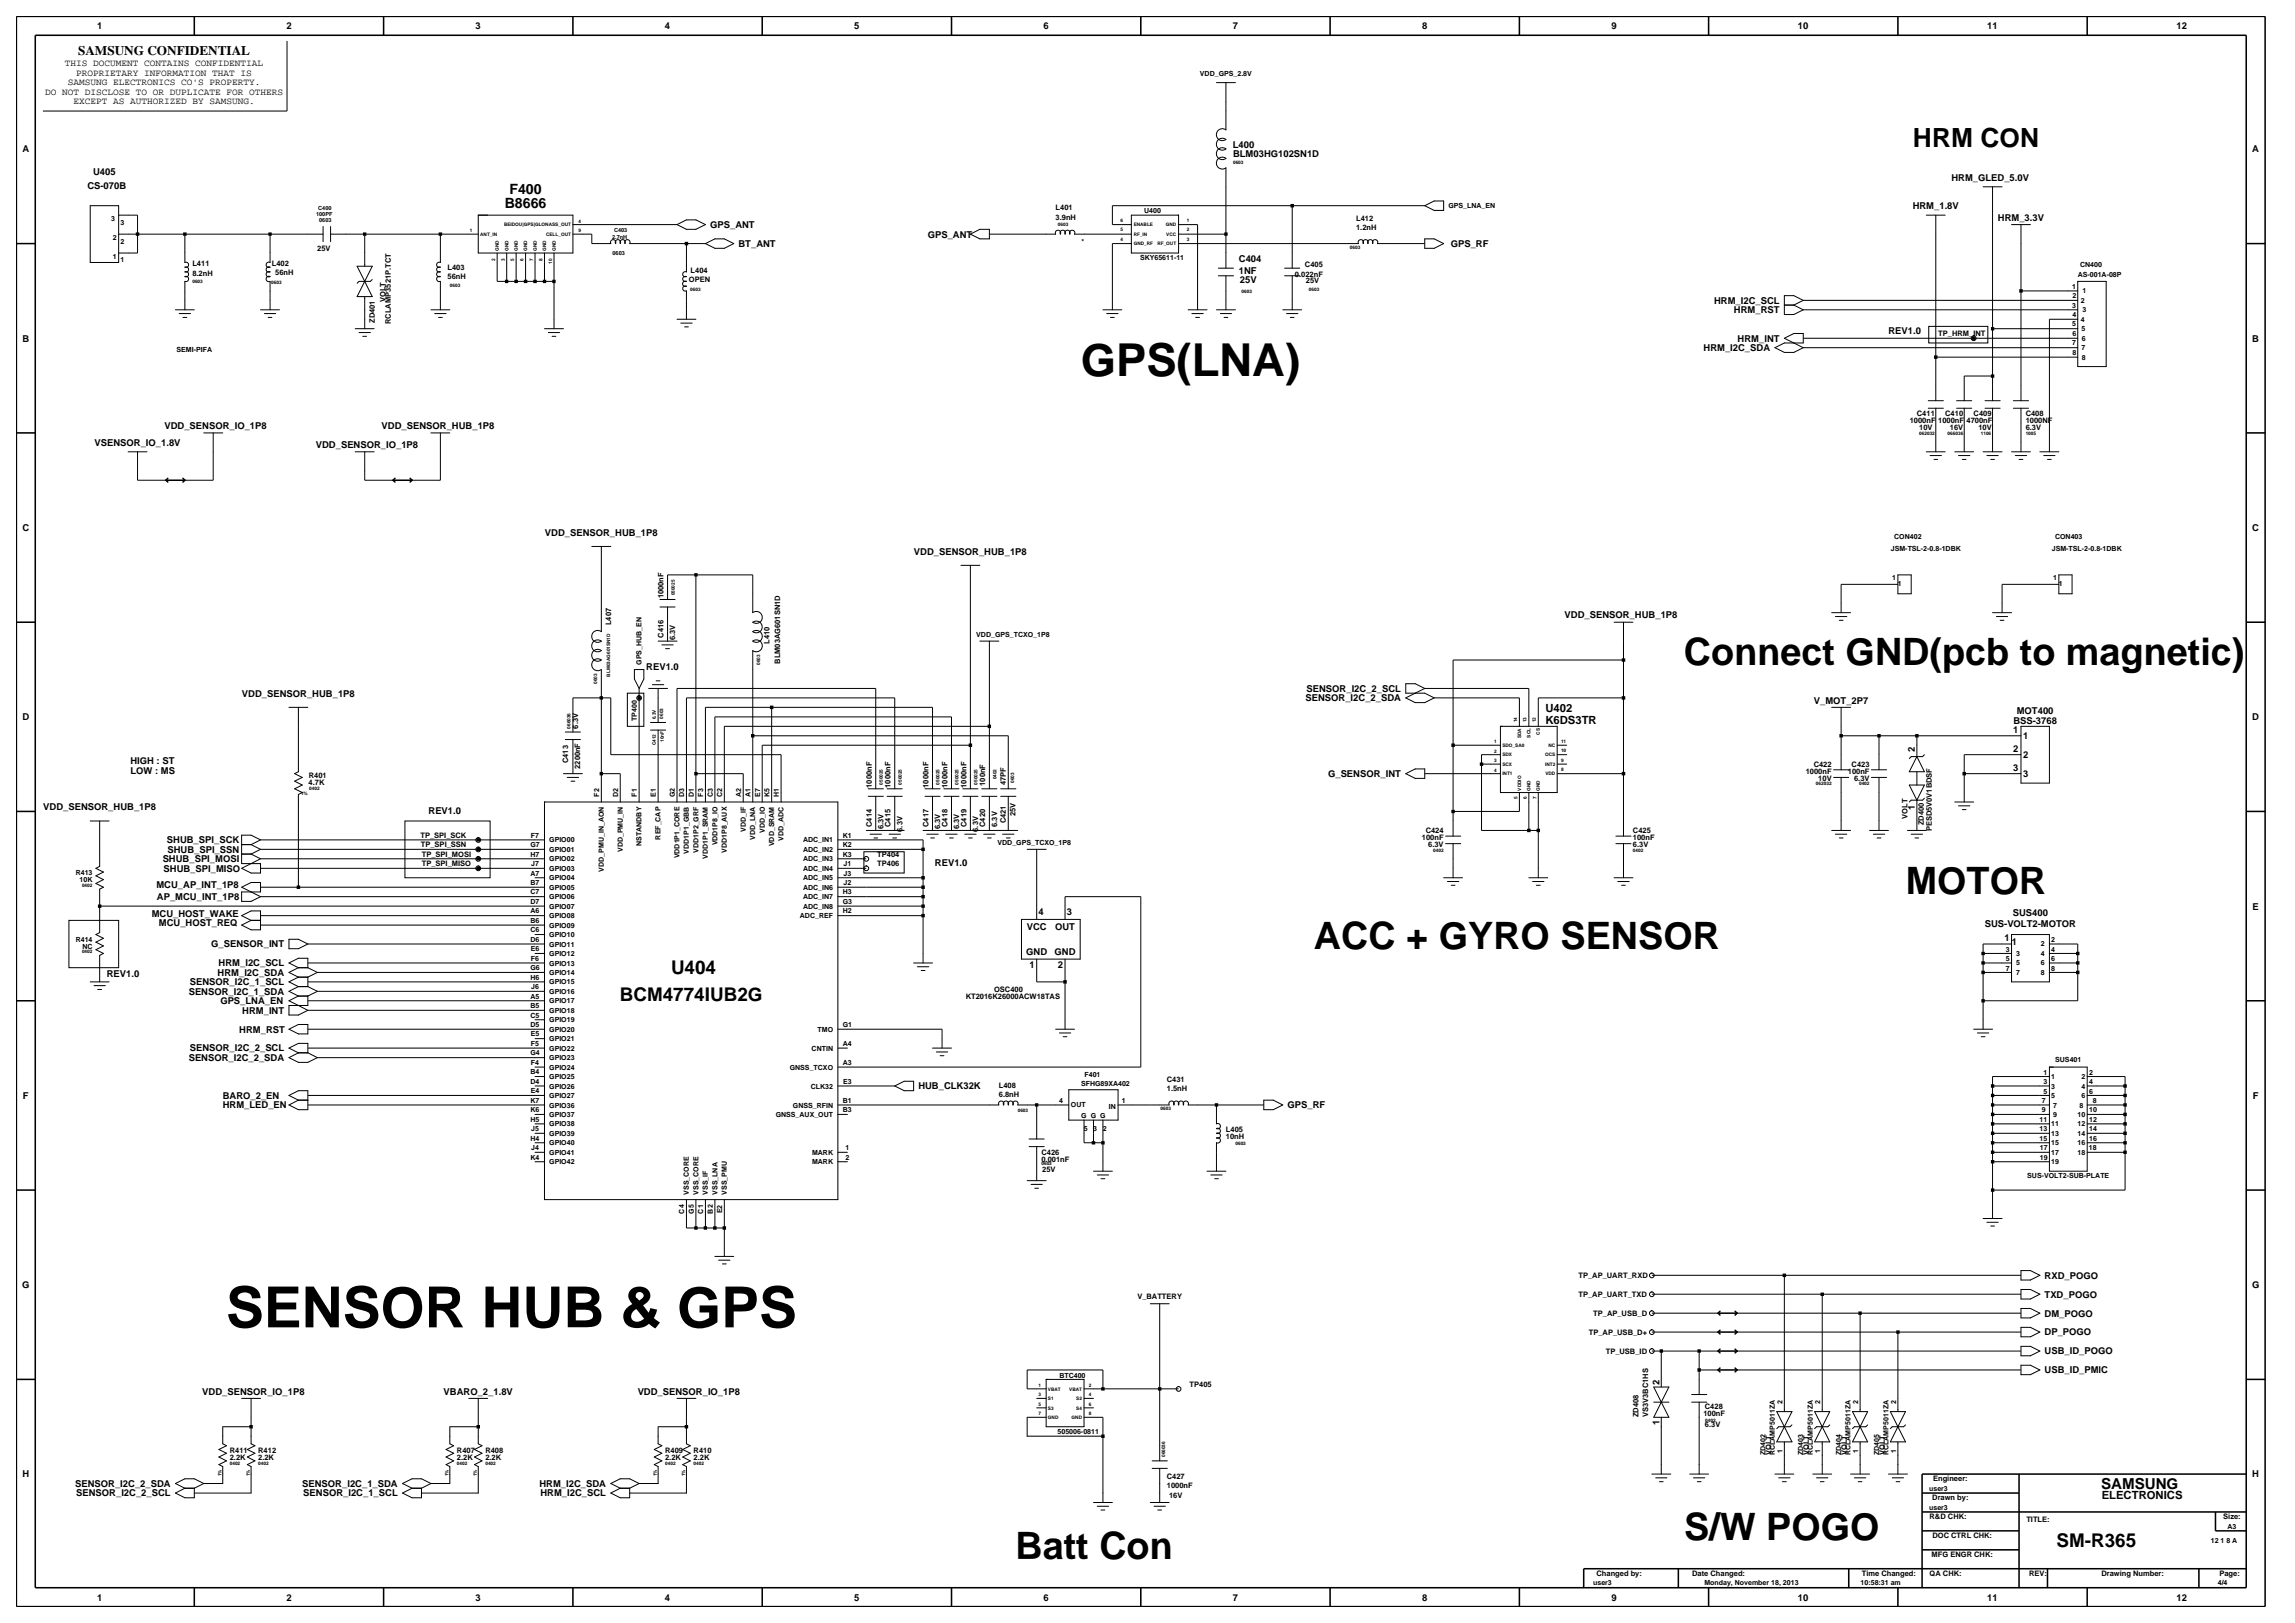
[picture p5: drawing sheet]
<svg xmlns="http://www.w3.org/2000/svg" width="420mm" height="297mm" viewBox="0 0 420 297" stroke-linecap="round" stroke-linejoin="round" font-family="sans-serif">
<defs><g id="words">
<text font-size="10.4" x="41.3" y="242.9">SENSOR HUB &amp; GPS</text>
<text font-size="8.3" x="197.8" y="68.8">GPS(LNA)</text>
<g font-size="6.9">
<text x="308.2" y="121.6">Connect GND(pcb to magnetic)</text>
<text x="348.8" y="163.7">MOTOR</text>
<text x="240.4" y="173.6">ACC + GYRO SENSOR</text>
<text x="308.2" y="281.9">S/W POGO</text>
<text x="185.8" y="285.3">Batt Con</text>
</g>
<text font-size="4.8" x="350.1" y="26.8">HRM CON</text>
<g font-size="3.5">
<text x="122.8" y="178.3">U404</text>
<text x="113.4" y="183.1">BCM4774IUB2G</text>
<text x="376.3" y="283.2">SM-R365</text>
</g>
<text font-size="2.8" x="384.5" y="272.5">SAMSUNG</text>
<g font-size="2.6">
<text x="93.2" y="35.5">F400</text>
<text x="92.4" y="38.1">B8666</text>
</g>
<text font-size="2.4" x="14.3" y="10.1">SAMSUNG CONFIDENTIAL</text>
<g font-size="2.1">
<text x="282.8" y="130.3">U402</text>
<text x="282.8" y="132.5">K6DS3TR</text>
<text x="384.6" y="274.4">ELECTRONICS</text>
</g>
<g font-size="1.7">
<text x="17.8" y="5.3">1</text>
<text x="52.4" y="5.3">2</text>
<text x="87" y="5.3">3</text>
<text x="121.7" y="5.3">4</text>
<text x="156.3" y="5.3">5</text>
<text x="191" y="5.3">6</text>
<text x="225.6" y="5.3">7</text>
<text x="260.3" y="5.3">8</text>
<text x="294.9" y="5.3">9</text>
<text x="329" y="5.3">10</text>
<text x="363.7" y="5.3">11</text>
<text x="398.3" y="5.3">12</text>
<text x="8.2" y="17.3">DO NOT DISCLOSE TO OR DUPLICATE FOR OTHERS</text>
<text x="11.9" y="12.1">THIS DOCUMENT CONTAINS CONFIDENTIAL</text>
<text x="12.4" y="15.6">SAMSUNG ELECTRONICS CO'S PROPERTY.</text>
<text x="13.9" y="13.9">PROPRIETARY INFORMATION THAT IS</text>
<text x="13.4" y="19.1">EXCEPT AS AUTHORIZED BY SAMSUNG.</text>
<text x="4.1" y="27.9">A</text>
<text x="225.6" y="27">L400</text>
<text x="225.7" y="28.7">BLM03HG102SN1D</text>
<text x="412.2" y="27.9">A</text>
<text x="16" y="34.5">CS-070B</text>
<text x="17" y="32">U405</text>
<text x="357.1" y="33.1">HRM_GLED_5.0V</text>
<text x="130" y="41.7">GPS_ANT</text>
<text x="350" y="38.3">HRM_1.8V</text>
<text x="365.6" y="40.4">HRM_3.3V</text>
<text x="135.1" y="45.2">BT_ANT</text>
<text x="169.8" y="43.5">GPS_ANT</text>
<text x="226.7" y="48">C404</text>
<text x="265.5" y="45.2">GPS_RF</text>
<text x="226.7" y="50.1">1NF</text>
<text x="226.9" y="51.9">25V</text>
<text x="313.7" y="55.6">HRM_I2C_SCL</text>
<text x="317.3" y="57.3">HRM_RST</text>
<text x="4.1" y="62.5">B</text>
<text x="311.8" y="64.2">HRM_I2C_SDA</text>
<text x="318" y="62.5">HRM_INT</text>
<text x="345.6" y="61">REV1.0</text>
<text x="412.2" y="62.5">B</text>
<text x="17.3" y="81.6">VSENSOR_IO_1.8V</text>
<text x="30.1" y="78.5">VDD_SENSOR_IO_1P8</text>
<text x="57.8" y="82">VDD_SENSOR_IO_1P8</text>
<text x="69.8" y="78.5">VDD_SENSOR_HUB_1P8</text>
<text x="4.1" y="97.2">C</text>
<text x="99.7" y="98">VDD_SENSOR_HUB_1P8</text>
<text x="167.3" y="101.5">VDD_SENSOR_HUB_1P8</text>
<text x="412.2" y="97.2">C</text>
<text x="286.3" y="113.2">VDD_SENSOR_HUB_1P8</text>
<text x="118.3" y="122.5">REV1.0</text>
<text x="4.1" y="131.8">D</text>
<text x="44.3" y="127.5">VDD_SENSOR_HUB_1P8</text>
<text x="238.9" y="128.3">SENSOR_I2C_2_SDA</text>
<text x="239.1" y="126.6">SENSOR_I2C_2_SCL</text>
<text x="331.9" y="128.8">V_MOT_2P7</text>
<text x="369.1" y="130.7">MOT400</text>
<text x="412.2" y="131.8">D</text>
<text x="350.4" y="137.7" transform="rotate(-90 350.4 137.7)">2</text>
<text x="368.5" y="134.2">1</text>
<text x="368.5" y="137.7">2</text>
<text x="368.5" y="132.5">BSS-3768</text>
<text x="370.3" y="135.3">1</text>
<text x="23.9" y="139.8">HIGH : ST</text>
<text x="23.9" y="141.6">LOW : MS</text>
<text x="243" y="142.2">G_SENSOR_INT</text>
<text x="368.5" y="141.1">3</text>
<text x="370.3" y="138.7">2</text>
<text x="370.3" y="142.2">3</text>
<text x="7.9" y="148.2">VDD_SENSOR_HUB_1P8</text>
<text x="78.4" y="148.9">REV1.0</text>
<text x="350.4" y="148.1" transform="rotate(-90 350.4 148.1)">1</text>
<text x="30.5" y="154.3">SHUB_SPI_SCK</text>
<text x="29.8" y="157.8">SHUB_SPI_MOSI</text>
<text x="29.9" y="159.5">SHUB_SPI_MISO</text>
<text x="30.6" y="156">SHUB_SPI_SSN</text>
<text x="171.1" y="158.5">REV1.0</text>
<text x="27.8" y="167.7">MCU_HOST_WAKE</text>
<text x="28.6" y="162.5">MCU_AP_INT_1P8</text>
<text x="28.7" y="164.7">AP_MCU_INT_1P8</text>
<text x="190.1" y="167.4">4</text>
<text x="195.3" y="167.4">3</text>
<text x="368.4" y="167.6">SUS400</text>
<text x="412.2" y="166.4">E</text>
<text x="29.1" y="169.5">MCU_HOST_REQ</text>
<text x="38.7" y="173.4">G_SENSOR_INT</text>
<text x="187.9" y="170.2">VCC</text>
<text x="193.1" y="170.2">OUT</text>
<text x="363.2" y="169.7">SUS-VOLT2-MOTOR</text>
<text x="366.8" y="172.3">1</text>
<text x="368.2" y="172.9">1</text>
<text x="19.5" y="178.8">REV1.0</text>
<text x="39.8" y="178.6">HRM_I2C_SDA</text>
<text x="40" y="176.8">HRM_I2C_SCL</text>
<text x="187.8" y="174.8">GND</text>
<text x="188.4" y="177.1">1</text>
<text x="193" y="174.8">GND</text>
<text x="193.6" y="177.1">2</text>
<text x="34.5" y="182">SENSOR_I2C_1_SDA</text>
<text x="34.7" y="180.3">SENSOR_I2C_1_SCL</text>
<text x="40.3" y="183.7">GPS_LNA_EN</text>
<text x="44.3" y="185.5">HRM_INT</text>
<text x="43.8" y="189">HRM_RST</text>
<text x="34.5" y="194.2">SENSOR_I2C_2_SDA</text>
<text x="34.7" y="192.4">SENSOR_I2C_2_SCL</text>
<text x="4.2" y="201.1">F</text>
<text x="40.8" y="201.1">BARO_2_EN</text>
<text x="40.8" y="202.8">HRM_LED_EN</text>
<text x="168.1" y="199.3">HUB_CLK32K</text>
<text x="235.6" y="202.8">GPS_RF</text>
<text x="412.3" y="201.1">F</text>
<text x="374.2" y="234">RXD_POGO</text>
<text x="4.1" y="235.7">G</text>
<text x="374.2" y="237.4">TXD_POGO</text>
<text x="412.1" y="235.7">G</text>
<text x="374.2" y="244.4">DP_POGO</text>
<text x="374.2" y="240.9">DM_POGO</text>
<text x="374.2" y="247.8">USB_ID_POGO</text>
<text x="374.2" y="251.3">USB_ID_PMIC</text>
<text x="37" y="255.2">VDD_SENSOR_IO_1P8</text>
<text x="81.2" y="255.2">VBARO_2_1.8V</text>
<text x="116.7" y="255.2">VDD_SENSOR_IO_1P8</text>
<text x="303.7" y="253.4" transform="rotate(-90 303.7 253.4)">2</text>
<text x="303.7" y="260.7" transform="rotate(-90 303.7 260.7)">1</text>
<text x="4.1" y="270.4">H</text>
<text x="13.8" y="272.1">SENSOR_I2C_2_SDA</text>
<text x="13.9" y="273.8">SENSOR_I2C_2_SCL</text>
<text x="55.3" y="272.1">SENSOR_I2C_1_SDA</text>
<text x="55.5" y="273.8">SENSOR_I2C_1_SCL</text>
<text x="98.7" y="272.1">HRM_I2C_SDA</text>
<text x="98.9" y="273.8">HRM_I2C_SCL</text>
<text x="412.2" y="270.4">H</text>
<text x="17.8" y="292.9">1</text>
<text x="52.4" y="292.9">2</text>
<text x="87" y="292.9">3</text>
<text x="121.7" y="292.9">4</text>
<text x="156.3" y="292.9">5</text>
<text x="191" y="292.9">6</text>
<text x="225.6" y="292.9">7</text>
<text x="260.3" y="292.9">8</text>
<text x="294.9" y="292.9">9</text>
<text x="329" y="292.9">10</text>
<text x="363.7" y="292.9">11</text>
<text x="398.3" y="292.9">12</text>
</g>
<g font-size="1.4">
<text x="193.2" y="40.2">3.9nH</text>
<text x="193.2" y="38.5">L401</text>
<text x="248.2" y="40.4">L412</text>
<text x="58.1" y="45.9">25V</text>
<text x="248.2" y="42.1">1.2nH</text>
<text x="35.2" y="50.5">8.2nH</text>
<text x="35.2" y="48.7">L411</text>
<text x="49.7" y="48.6">L402</text>
<text x="50.4" y="50.3">56nH</text>
<text x="81.9" y="51.1">56nH</text>
<text x="81.9" y="49.3">L403</text>
<text x="126.1" y="51.6">OPEN</text>
<text x="126.4" y="49.9">L404</text>
<text x="237" y="50.6">0.022nF</text>
<text x="238.8" y="48.9">C405</text>
<text x="239" y="51.9">25V</text>
<text x="68.6" y="59.1" transform="rotate(-90 68.6 59.1)">ZD401</text>
<text x="70.6" y="55.3" transform="rotate(-90 70.6 55.3)">VOLT</text>
<text x="71.5" y="59.3" transform="rotate(-90 71.5 59.3)">RCLAMP3521P.TCT</text>
<text x="354.7" y="61.5">TP_HRM_INT</text>
<text x="349.5" y="77.5">1000nF</text>
<text x="350.8" y="76.2">C411</text>
<text x="354.7" y="77.5">1000nF</text>
<text x="356" y="76.2">C410</text>
<text x="359.9" y="77.5">4700nF</text>
<text x="361.2" y="76.2">C409</text>
<text x="370.7" y="76.2">C408</text>
<text x="370.7" y="77.5">1000NF</text>
<text x="351.2" y="78.8">10V</text>
<text x="356.9" y="78.8">16V</text>
<text x="362.1" y="78.8">10V</text>
<text x="370.7" y="78.8">6.3V</text>
<text x="121.4" y="109.5" transform="rotate(-90 121.4 109.5)">1000nF</text>
<text x="111.8" y="114.4" transform="rotate(-90 111.8 114.4)">L407</text>
<text x="121.4" y="116.7" transform="rotate(-90 121.4 116.7)">C416</text>
<text x="123.6" y="117.1" transform="rotate(-90 123.6 117.1)">6.3V</text>
<text x="140.8" y="117.9" transform="rotate(-90 140.8 117.9)">L410</text>
<text x="142.8" y="121.5" transform="rotate(-90 142.8 121.5)">BLM03AG601SN1D</text>
<text x="105.8" y="133.3" transform="rotate(-90 105.8 133.3)">6.3V</text>
<text x="56.5" y="143.7">4.7K</text>
<text x="56.5" y="142.4">R401</text>
<text x="104" y="139.7" transform="rotate(-90 104 139.7)">C413</text>
<text x="106.2" y="140.7" transform="rotate(-90 106.2 140.7)">2200nF</text>
<text x="180.3" y="143.8" transform="rotate(-90 180.3 143.8)">100nF</text>
<text x="184.1" y="143.7" transform="rotate(-90 184.1 143.7)">47PF</text>
<text x="330.5" y="141.6">1000nF</text>
<text x="331.9" y="140.3">C422</text>
<text x="332.8" y="142.9">10V</text>
<text x="338.2" y="141.6">100nF</text>
<text x="338.9" y="140.3">C423</text>
<text x="339.3" y="142.9">6.3V</text>
<text x="159.5" y="144.1" transform="rotate(-90 159.5 144.1)">1000nF</text>
<text x="163" y="144.1" transform="rotate(-90 163 144.1)">1000nF</text>
<text x="169.9" y="144.1" transform="rotate(-90 169.9 144.1)">1000nF</text>
<text x="173.4" y="144.1" transform="rotate(-90 173.4 144.1)">1000nF</text>
<text x="176.8" y="144.1" transform="rotate(-90 176.8 144.1)">1000nF</text>
<text x="185.8" y="149.4" transform="rotate(-90 185.8 149.4)">25V</text>
<text x="349.1" y="149.8" transform="rotate(-90 349.1 149.8)">VOLT</text>
<text x="76.9" y="153.3">TP_SPI_SCK</text>
<text x="77" y="155">TP_SPI_SSN</text>
<text x="159.5" y="151.3" transform="rotate(-90 159.5 151.3)">C414</text>
<text x="161.7" y="151.8" transform="rotate(-90 161.7 151.8)">6.3V</text>
<text x="163" y="151.3" transform="rotate(-90 163 151.3)">C415</text>
<text x="165.2" y="152.2" transform="rotate(-90 165.2 152.2)">6.3V</text>
<text x="169.9" y="151.3" transform="rotate(-90 169.9 151.3)">C417</text>
<text x="172.1" y="151.8" transform="rotate(-90 172.1 151.8)">6.3V</text>
<text x="173.4" y="151.3" transform="rotate(-90 173.4 151.3)">C418</text>
<text x="175.5" y="151.8" transform="rotate(-90 175.5 151.8)">6.3V</text>
<text x="176.8" y="151.3" transform="rotate(-90 176.8 151.3)">C419</text>
<text x="179" y="152.2" transform="rotate(-90 179 152.2)">6.3V</text>
<text x="180.3" y="151.3" transform="rotate(-90 180.3 151.3)">C420</text>
<text x="182.5" y="151.3" transform="rotate(-90 182.5 151.3)">6.3V</text>
<text x="184.1" y="150.7" transform="rotate(-90 184.1 150.7)">C421</text>
<text x="260.2" y="153.7">100nF</text>
<text x="260.9" y="152.4">C424</text>
<text x="261.4" y="155">6.3V</text>
<text x="298.8" y="155">6.3V</text>
<text x="298.8" y="153.7">100nF</text>
<text x="298.8" y="152.4">C425</text>
<text x="352.1" y="151" transform="rotate(-90 352.1 151)">ZD400</text>
<text x="353.5" y="152.1" transform="rotate(-90 353.5 152.1)">PESD5V0V1BDSF</text>
<text x="77.2" y="158.5">TP_SPI_MISO</text>
<text x="77.2" y="156.8">TP_SPI_MOSI</text>
<text x="160.6" y="156.8">TP404</text>
<text x="160.6" y="158.5">TP406</text>
<text x="176.7" y="182.8">KT2016K26000ACW18TAS</text>
<text x="181.9" y="181.5">OSC400</text>
<text x="213.5" y="198">C431</text>
<text x="182.8" y="200.8">6.8nH</text>
<text x="182.8" y="199.1">L408</text>
<text x="213.5" y="199.7">1.5nH</text>
<text x="224.3" y="207.1">L405</text>
<text x="224.3" y="208.4">10nH</text>
<text x="190.6" y="211.3">C426</text>
<text x="190.6" y="212.6">0.001nF</text>
<text x="190.7" y="214.4">25V</text>
<text x="288.9" y="233.9">TP_AP_UART_RXD</text>
<text x="208.1" y="237.8">V_BATTERY</text>
<text x="288.9" y="237.3">TP_AP_UART_TXD</text>
<text x="290.8" y="244.2">TP_AP_USB_D+</text>
<text x="291.6" y="240.8">TP_AP_USB_D</text>
<text x="293.9" y="247.7">TP_USB_ID</text>
<text x="217.7" y="253.8">TP405</text>
<text x="312" y="257.7">C428</text>
<text x="299.9" y="259.3" transform="rotate(-90 299.9 259.3)">ZD408</text>
<text x="301.6" y="259.3" transform="rotate(-90 301.6 259.3)">VS3V3BC1HS</text>
<text x="311.7" y="259">100nF</text>
<text x="312" y="261.2">6.3V</text>
<text x="42.1" y="265.8">R411</text>
<text x="42.1" y="267.1">2.2K</text>
<text x="47.3" y="267.1">2.2K</text>
<text x="47.3" y="265.8">R412</text>
<text x="83.6" y="267.1">2.2K</text>
<text x="83.6" y="265.8">R407</text>
<text x="88.8" y="265.8">R408</text>
<text x="88.8" y="267.1">2.2K</text>
<text x="121.7" y="267.1">2.2K</text>
<text x="121.7" y="265.8">R409</text>
<text x="126.9" y="267.1">2.2K</text>
<text x="126.9" y="265.8">R410</text>
<text x="324.1" y="266.3" transform="rotate(-90 324.1 266.3)">VOLT</text>
<text x="331" y="266.3" transform="rotate(-90 331 266.3)">VOLT</text>
<text x="338" y="266.3" transform="rotate(-90 338 266.3)">VOLT</text>
<text x="344.9" y="266.3" transform="rotate(-90 344.9 266.3)">VOLT</text>
<text x="213.5" y="272.3">1000nF</text>
<text x="213.5" y="270.6">C427</text>
<text x="214" y="274.1">16V</text>
<text x="353.6" y="274.6">Drawn by:</text>
<text x="353.8" y="271.1">Engineer:</text>
<text x="353.1" y="278">R&amp;D CHK:</text>
<text x="353.6" y="281.5">DOC CTRL CHK:</text>
<text x="370.8" y="278.5">TITLE:</text>
<text x="406.9" y="278">Size:</text>
<text x="353.5" y="285">MFG ENGR CHK:</text>
<text x="292.2" y="288.4">Changed by:</text>
<text x="309.7" y="288.4">Date Changed:</text>
<text x="340.7" y="288.4">Time Changed:</text>
<text x="353.1" y="288.4">QA CHK:</text>
<text x="371.3" y="288.4">REV:</text>
<text x="384.6" y="288.4">Drawing Number:</text>
<text x="406.2" y="288.4">Page:</text>
</g>
<g font-size="1.3">
<text x="219.6" y="13.9">VDD_GPS_2.8V</text>
<text x="20.3" y="40.4">3</text>
<text x="22" y="41.1">3</text>
<text x="209.4" y="39">U400</text>
<text x="265.1" y="38.1">GPS_LNA_EN</text>
<text x="20.7" y="47.3">1</text>
<text x="20.7" y="43.9">2</text>
<text x="22" y="44.6">2</text>
<text x="197.9" y="44.6">*</text>
<text x="208.6" y="47.6">SKY65611-11</text>
<text x="22" y="48">1</text>
<text x="379.2" y="52.9">1</text>
<text x="380.2" y="50.6">AS-001A-08P</text>
<text x="380.7" y="48.9">CN400</text>
<text x="381.1" y="53.7">1</text>
<text x="379.2" y="56.3">3</text>
<text x="379.2" y="59.7">5</text>
<text x="379.3" y="54.6">2</text>
<text x="379.3" y="58.1">4</text>
<text x="380.8" y="55.4">2</text>
<text x="380.8" y="58.9">4</text>
<text x="381.1" y="57.1">3</text>
<text x="32.3" y="64.5">SEMI-PIFA</text>
<text x="379.2" y="63.2">7</text>
<text x="379.3" y="61.4">6</text>
<text x="379.3" y="64.9">8</text>
<text x="380.9" y="60.6">5</text>
<text x="380.9" y="64.1">7</text>
<text x="381" y="62.4">6</text>
<text x="381" y="65.9">8</text>
<text x="346" y="100.8">JSM-TSL-2-0.8-1DBK</text>
<text x="346.7" y="98.7">CON402</text>
<text x="375.5" y="100.8">JSM-TSL-2-0.8-1DBK</text>
<text x="376.1" y="98.7">CON403</text>
<text x="346.3" y="106.1">1</text>
<text x="347.3" y="107.1">1</text>
<text x="375.7" y="106.1">1</text>
<text x="376.8" y="107.1">1</text>
<text x="178.7" y="116.5">VDD_GPS_TCXO_1P8</text>
<text x="117.4" y="121.6" transform="rotate(-90 117.4 121.6)">GPS_HUB_EN</text>
<text x="116.6" y="131.9" transform="rotate(-90 116.6 131.9)">TP400</text>
<text x="109.6" y="145.8" transform="rotate(-90 109.6 145.8)">F2</text>
<text x="113.1" y="145.8" transform="rotate(-90 113.1 145.8)">D2</text>
<text x="116.6" y="145.8" transform="rotate(-90 116.6 145.8)">F1</text>
<text x="120" y="145.8" transform="rotate(-90 120 145.8)">E1</text>
<text x="123.5" y="145.9" transform="rotate(-90 123.5 145.9)">G2</text>
<text x="125.2" y="145.8" transform="rotate(-90 125.2 145.8)">D3</text>
<text x="127" y="145.8" transform="rotate(-90 127 145.8)">D1</text>
<text x="128.7" y="145.8" transform="rotate(-90 128.7 145.8)">F3</text>
<text x="130.4" y="145.8" transform="rotate(-90 130.4 145.8)">C3</text>
<text x="132.2" y="145.8" transform="rotate(-90 132.2 145.8)">C2</text>
<text x="135.6" y="145.8" transform="rotate(-90 135.6 145.8)">A2</text>
<text x="137.4" y="145.8" transform="rotate(-90 137.4 145.8)">A1</text>
<text x="139.1" y="145.8" transform="rotate(-90 139.1 145.8)">E7</text>
<text x="140.8" y="145.8" transform="rotate(-90 140.8 145.8)">K5</text>
<text x="142.5" y="145.8" transform="rotate(-90 142.5 145.8)">H1</text>
<text x="97.1" y="155">G7</text>
<text x="97.2" y="153.3">F7</text>
<text x="100.5" y="155.9">GPIO01</text>
<text x="100.5" y="154.1">GPIO00</text>
<text x="114" y="155.9" transform="rotate(-90 114 155.9)">VDD_PMU_IN</text>
<text x="117.4" y="154.8" transform="rotate(-90 117.4 154.8)">NSTANDBY</text>
<text x="120.9" y="153.6" transform="rotate(-90 120.9 153.6)">REF_CAP</text>
<text x="131.3" y="154.7" transform="rotate(-90 131.3 154.7)">VDD1P8_IO</text>
<text x="136.5" y="152.2" transform="rotate(-90 136.5 152.2)">VDD_IF</text>
<text x="138.2" y="153.7" transform="rotate(-90 138.2 153.7)">VDD_LNA</text>
<text x="140" y="152.4" transform="rotate(-90 140 152.4)">VDD_IO</text>
<text x="141.7" y="154.8" transform="rotate(-90 141.7 154.8)">VDD_SRAM</text>
<text x="143.4" y="153.8" transform="rotate(-90 143.4 153.8)">VDD_ADC</text>
<text x="147" y="154.1">ADC_IN1</text>
<text x="147" y="155.9">ADC_IN2</text>
<text x="154.3" y="153.3">K1</text>
<text x="154.3" y="155">K2</text>
<text x="182.6" y="154.6">VDD_GPS_TCXO_1P8</text>
<text x="13.9" y="160.2">R413</text>
<text x="14.6" y="161.5">10K</text>
<text x="97.1" y="156.7">H7</text>
<text x="97.1" y="161.9">B7</text>
<text x="97.1" y="160.2">A7</text>
<text x="97.2" y="158.5">J7</text>
<text x="100.5" y="159.4">GPIO03</text>
<text x="100.5" y="157.6">GPIO02</text>
<text x="100.5" y="161.1">GPIO04</text>
<text x="110.5" y="159.5" transform="rotate(-90 110.5 159.5)">VDD_PMU_IN_AON</text>
<text x="124.4" y="157.1" transform="rotate(-90 124.4 157.1)">VDD1P1_CORE</text>
<text x="126.1" y="156.2" transform="rotate(-90 126.1 156.2)">VDD1P1_GBB</text>
<text x="127.8" y="156.1" transform="rotate(-90 127.8 156.1)">VDD1P2_GRF</text>
<text x="129.6" y="157.1" transform="rotate(-90 129.6 157.1)">VDD1P1_SRAM</text>
<text x="133" y="156.1" transform="rotate(-90 133 156.1)">VDD1P8_AUX</text>
<text x="147" y="161.1">ADC_IN5</text>
<text x="147" y="157.6">ADC_IN3</text>
<text x="147" y="159.4">ADC_IN4</text>
<text x="154.3" y="156.7">K3</text>
<text x="154.4" y="161.9">J2</text>
<text x="154.4" y="160.2">J3</text>
<text x="154.4" y="158.5">J1</text>
<text x="97.1" y="165.4">D7</text>
<text x="97.1" y="163.7">C7</text>
<text x="97.1" y="167.1">A6</text>
<text x="100.5" y="166.3">GPIO07</text>
<text x="100.5" y="164.5">GPIO06</text>
<text x="100.5" y="162.8">GPIO05</text>
<text x="147" y="164.5">ADC_IN7</text>
<text x="147" y="162.8">ADC_IN6</text>
<text x="147" y="166.3">ADC_IN8</text>
<text x="154.2" y="165.4">G3</text>
<text x="154.3" y="167.1">H2</text>
<text x="154.3" y="163.7">H3</text>
<text x="13.9" y="172.3">R414</text>
<text x="15.1" y="173.6">NC</text>
<text x="97.1" y="172.3">D6</text>
<text x="97.1" y="170.6">C6</text>
<text x="97.1" y="168.9">B6</text>
<text x="100.5" y="173.2">GPIO11</text>
<text x="100.5" y="171.5">GPIO10</text>
<text x="100.5" y="169.7">GPIO09</text>
<text x="100.5" y="168">GPIO08</text>
<text x="146.4" y="168">ADC_REF</text>
<text x="373.5" y="173.2">2</text>
<text x="375.4" y="172.4">2</text>
<text x="97.1" y="177.5">G6</text>
<text x="97.1" y="179.3">H6</text>
<text x="97.1" y="174.1">E6</text>
<text x="97.2" y="175.8">F6</text>
<text x="100.5" y="178.4">GPIO14</text>
<text x="100.5" y="176.7">GPIO13</text>
<text x="100.5" y="174.9">GPIO12</text>
<text x="367.1" y="175.9">5</text>
<text x="367.1" y="177.6">7</text>
<text x="367.1" y="174.1">3</text>
<text x="369" y="176.6">5</text>
<text x="369" y="178.4">7</text>
<text x="369" y="174.9">3</text>
<text x="373.5" y="174.9">4</text>
<text x="373.5" y="176.6">6</text>
<text x="373.5" y="178.4">8</text>
<text x="375.4" y="175.9">6</text>
<text x="375.4" y="177.6">8</text>
<text x="375.4" y="174.1">4</text>
<text x="97.1" y="184.5">B5</text>
<text x="97.1" y="182.7">A5</text>
<text x="97.2" y="181">J6</text>
<text x="100.5" y="181.9">GPIO16</text>
<text x="100.5" y="180.1">GPIO15</text>
<text x="100.5" y="185.3">GPIO18</text>
<text x="100.5" y="183.6">GPIO17</text>
<text x="97.1" y="187.9">D5</text>
<text x="97.1" y="186.2">C5</text>
<text x="97.1" y="189.7">E5</text>
<text x="97.2" y="191.4">F5</text>
<text x="100.5" y="190.5">GPIO21</text>
<text x="100.5" y="187.1">GPIO19</text>
<text x="100.5" y="188.8">GPIO20</text>
<text x="149.6" y="188.8">TMO</text>
<text x="154.2" y="187.9">G1</text>
<text x="154.3" y="191.4">A4</text>
<text x="97.1" y="193.1">G4</text>
<text x="97.1" y="196.6">B4</text>
<text x="97.2" y="194.9">F4</text>
<text x="100.5" y="194">GPIO23</text>
<text x="100.5" y="195.7">GPIO24</text>
<text x="100.5" y="192.2">GPIO22</text>
<text x="100.5" y="197.5">GPIO25</text>
<text x="144.5" y="195.7">GNSS_TCXO</text>
<text x="148.5" y="192.2">CNTIN</text>
<text x="154.3" y="194.9">A3</text>
<text x="198.5" y="197">F401</text>
<text x="374" y="196.6">1</text>
<text x="375.4" y="197.5">1</text>
<text x="376.1" y="194.4">SUS401</text>
<text x="380.9" y="197.5">2</text>
<text x="382.3" y="196.6">2</text>
<text x="97.1" y="203.5">K6</text>
<text x="97.1" y="201.8">K7</text>
<text x="97.1" y="198.3">D4</text>
<text x="97.1" y="200">E4</text>
<text x="100.5" y="202.7">GPIO36</text>
<text x="100.5" y="200.9">GPIO27</text>
<text x="100.5" y="199.2">GPIO26</text>
<text x="145.1" y="202.7">GNSS_RFIN</text>
<text x="148.4" y="199.2">CLK32</text>
<text x="154.3" y="203.5">B3</text>
<text x="154.3" y="201.8">B1</text>
<text x="154.3" y="198.3">E3</text>
<text x="193.8" y="201.8">4</text>
<text x="196" y="202.5">OUT</text>
<text x="197.8" y="198.7">SFHG89XA402</text>
<text x="202.9" y="202.9">IN</text>
<text x="205.3" y="201.8">1</text>
<text x="373.7" y="201.8">7</text>
<text x="373.7" y="203.6">9</text>
<text x="374" y="198.4">3</text>
<text x="374" y="200.1">5</text>
<text x="375.4" y="199.2">3</text>
<text x="375.4" y="200.9">5</text>
<text x="375.7" y="202.7">7</text>
<text x="380.6" y="202.7">8</text>
<text x="380.9" y="199.2">4</text>
<text x="380.9" y="200.9">6</text>
<text x="382.3" y="200.1">6</text>
<text x="382.3" y="198.4">4</text>
<text x="382.3" y="203.6">10</text>
<text x="383" y="201.8">8</text>
<text x="97.1" y="208.7">H4</text>
<text x="97.1" y="205.2">H5</text>
<text x="97.2" y="207">J5</text>
<text x="100.5" y="204.4">GPIO37</text>
<text x="100.5" y="207.8">GPIO39</text>
<text x="100.5" y="209.6">GPIO40</text>
<text x="100.5" y="206.1">GPIO38</text>
<text x="142" y="204.4">GNSS_AUX_OUT</text>
<text x="197.9" y="204.6">G G G</text>
<text x="198.4" y="207">5</text>
<text x="200.1" y="207">3</text>
<text x="201.8" y="207">2</text>
<text x="373.3" y="205.3">11</text>
<text x="373.3" y="207">13</text>
<text x="373.3" y="208.8">15</text>
<text x="375.4" y="206.1">11</text>
<text x="375.4" y="207.8">13</text>
<text x="375.4" y="209.6">15</text>
<text x="375.7" y="204.4">9</text>
<text x="380.2" y="204.4">10</text>
<text x="380.2" y="206.1">12</text>
<text x="380.2" y="207.8">14</text>
<text x="380.2" y="209.6">16</text>
<text x="382.3" y="208.8">16</text>
<text x="382.3" y="205.3">12</text>
<text x="382.3" y="207">14</text>
<text x="97.1" y="212.2">K4</text>
<text x="97.2" y="210.4">J4</text>
<text x="100.5" y="213">GPIO42</text>
<text x="100.5" y="211.3">GPIO41</text>
<text x="148.6" y="211.3">MARK</text>
<text x="148.6" y="213">MARK</text>
<text x="154.7" y="210.4">1</text>
<text x="154.7" y="212.2">2</text>
<text x="371" y="215.6">SUS-VOLT2-SUB-PLATE</text>
<text x="373.3" y="210.5">17</text>
<text x="373.3" y="212.2">19</text>
<text x="375.4" y="211.3">17</text>
<text x="375.4" y="213">19</text>
<text x="380.2" y="211.3">18</text>
<text x="382.3" y="210.5">18</text>
<text x="126.1" y="218.6" transform="rotate(-90 126.1 218.6)">VSS_CORE</text>
<text x="127.8" y="218.6" transform="rotate(-90 127.8 218.6)">VSS_CORE</text>
<text x="129.6" y="218.6" transform="rotate(-90 129.6 218.6)">VSS_IF</text>
<text x="131.3" y="218.6" transform="rotate(-90 131.3 218.6)">VSS_LNA</text>
<text x="133" y="218.6" transform="rotate(-90 133 218.6)">VSS_PMU</text>
<text x="125.2" y="222.1" transform="rotate(-90 125.2 222.1)">C4</text>
<text x="127" y="222.1" transform="rotate(-90 127 222.1)">G5</text>
<text x="128.7" y="222.1" transform="rotate(-90 128.7 222.1)">C1</text>
<text x="130.4" y="222.1" transform="rotate(-90 130.4 222.1)">B2</text>
<text x="132.2" y="222" transform="rotate(-90 132.2 222)">E2</text>
<text x="193.9" y="252.1">BTC400</text>
<text x="326.2" y="256.9" transform="rotate(-90 326.2 256.9)">2</text>
<text x="333.1" y="256.9" transform="rotate(-90 333.1 256.9)">2</text>
<text x="340.1" y="256.9" transform="rotate(-90 340.1 256.9)">2</text>
<text x="347" y="256.9" transform="rotate(-90 347 256.9)">2</text>
<text x="193.5" y="262.4">505006-0811</text>
<text x="323.1" y="266.3" transform="rotate(-90 323.1 266.3)">ZD402</text>
<text x="324.8" y="266.3" transform="rotate(-90 324.8 266.3)">RCLAMP5011ZA</text>
<text x="326.2" y="265.9" transform="rotate(-90 326.2 265.9)">1</text>
<text x="330" y="266.3" transform="rotate(-90 330 266.3)">ZD403</text>
<text x="331.8" y="266.3" transform="rotate(-90 331.8 266.3)">RCLAMP5011ZA</text>
<text x="333.1" y="265.9" transform="rotate(-90 333.1 265.9)">1</text>
<text x="336.9" y="266.3" transform="rotate(-90 336.9 266.3)">ZD404</text>
<text x="338.7" y="266.3" transform="rotate(-90 338.7 266.3)">RCLAMP5011ZA</text>
<text x="340.1" y="265.9" transform="rotate(-90 340.1 265.9)">1</text>
<text x="343.9" y="266.3" transform="rotate(-90 343.9 266.3)">ZD405</text>
<text x="345.6" y="266.3" transform="rotate(-90 345.6 266.3)">RCLAMP5011ZA</text>
<text x="347" y="265.9" transform="rotate(-90 347 265.9)">1</text>
<text x="353" y="272.8">user3</text>
<text x="353" y="276.2">user3</text>
<text x="407.6" y="279.7">A3</text>
<text x="404.6" y="282.3">12 1 8 A</text>
<text x="291.6" y="290.1">user3</text>
<text x="311.9" y="290.1">Monday, November 18, 2013</text>
<text x="340.5" y="290.1">10:58:31 am</text>
<text x="405.9" y="290.1">4/4</text>
</g>
<g font-size="1">
<text x="57.8" y="39.5">100PF</text>
<text x="58.2" y="38.5">C400</text>
<text x="58.4" y="40.5">0603</text>
<text x="112" y="43.7">2.7nH</text>
<text x="112.1" y="46.6">0603</text>
<text x="112.4" y="42.4">C403</text>
</g>
<g font-size=".9">
<text x="225.7" y="30">0603</text>
<text x="92.2" y="41.4">BEIDOU|GPS|GLONASS_OUT</text>
<text x="105.9" y="40.8">4</text>
<text x="193.6" y="41.3">0603</text>
<text x="205.1" y="40.5">6</text>
<text x="207.5" y="41.4">ENABLE</text>
<text x="213.3" y="41.4">GND</text>
<text x="217.2" y="40.5">1</text>
<text x="86" y="42.5">1</text>
<text x="87.9" y="43.2">ANT_IN</text>
<text x="90.6" y="47.8" transform="rotate(-90 90.6 47.8)">2</text>
<text x="91.3" y="45.9" transform="rotate(-90 91.3 45.9)">GND</text>
<text x="92.4" y="47.8" transform="rotate(-90 92.4 47.8)">3</text>
<text x="93" y="45.9" transform="rotate(-90 93 45.9)">GND</text>
<text x="94.1" y="47.8" transform="rotate(-90 94.1 47.8)">5</text>
<text x="94.8" y="45.9" transform="rotate(-90 94.8 45.9)">GND</text>
<text x="95.8" y="47.8" transform="rotate(-90 95.8 47.8)">6</text>
<text x="96.5" y="45.9" transform="rotate(-90 96.5 45.9)">GND</text>
<text x="97.6" y="47.8" transform="rotate(-90 97.6 47.8)">7</text>
<text x="98.2" y="45.9" transform="rotate(-90 98.2 45.9)">GND</text>
<text x="99.3" y="47.8" transform="rotate(-90 99.3 47.8)">8</text>
<text x="99.9" y="43.2">CELL_OUT</text>
<text x="100" y="45.9" transform="rotate(-90 100 45.9)">GND</text>
<text x="101.7" y="45.9" transform="rotate(-90 101.7 45.9)">GND</text>
<text x="105.9" y="42.5">9</text>
<text x="205.1" y="44">4</text>
<text x="205.1" y="42.3">5</text>
<text x="207.5" y="44.9">GND_RF</text>
<text x="207.5" y="43.2">RF_IN</text>
<text x="211.8" y="44.9">RF_OUT</text>
<text x="213.4" y="43.2">VCC</text>
<text x="217.2" y="42.3">2</text>
<text x="217.2" y="44">3</text>
<text x="247" y="45.5">0603</text>
<text x="35.2" y="51.8">0603</text>
<text x="49.7" y="51.9">0603</text>
<text x="82.3" y="52.5">0603</text>
<text x="101" y="48.3" transform="rotate(-90 101 48.3)">10</text>
<text x="126.3" y="53.2">0603</text>
<text x="227.2" y="53.7">0603</text>
<text x="239.5" y="53.2">0603</text>
<text x="351.2" y="79.6">062032</text>
<text x="356.4" y="79.6">066036</text>
<text x="362.5" y="79.6">1106</text>
<text x="370.7" y="79.6">1005</text>
<text x="123.5" y="108.9" transform="rotate(-90 123.5 108.9)">050025</text>
<text x="109.3" y="125.1" transform="rotate(-90 109.3 125.1)">0603</text>
<text x="111.6" y="123.8" transform="rotate(-90 111.6 123.8)">BLM03AG601SN1D</text>
<text x="139.1" y="121.7" transform="rotate(-90 139.1 121.7)">0603</text>
<text x="120" y="131.6" transform="rotate(-90 120 131.6)">6.3V</text>
<text x="121.4" y="131.5" transform="rotate(-90 121.4 131.5)">0603</text>
<text x="104.4" y="133.3" transform="rotate(-90 104.4 133.3)">066036</text>
<text x="120" y="136.4" transform="rotate(-90 120 136.4)">C412</text>
<text x="121.5" y="135.8" transform="rotate(-90 121.5 135.8)">10nF</text>
<text x="273.4" y="137.8">2</text>
<text x="273.4" y="136">1</text>
<text x="274.9" y="136.7">SDO_SA0</text>
<text x="277.6" y="132.2" transform="rotate(-90 277.6 132.2)">14</text>
<text x="278.4" y="135.1" transform="rotate(-90 278.4 135.1)">SDA</text>
<text x="279.4" y="132.2" transform="rotate(-90 279.4 132.2)">13</text>
<text x="280.1" y="135" transform="rotate(-90 280.1 135)">SCL</text>
<text x="281.1" y="132.2" transform="rotate(-90 281.1 132.2)">12</text>
<text x="281.8" y="134.4" transform="rotate(-90 281.8 134.4)">CS</text>
<text x="283.4" y="136.7">NC</text>
<text x="285.7" y="137.7">10</text>
<text x="285.7" y="135.9">11</text>
<text x="161.6" y="143.6" transform="rotate(-90 161.6 143.6)">050025</text>
<text x="165" y="143.6" transform="rotate(-90 165 143.6)">050025</text>
<text x="172" y="143.6" transform="rotate(-90 172 143.6)">050025</text>
<text x="175.4" y="143.6" transform="rotate(-90 175.4 143.6)">050025</text>
<text x="178.9" y="143.6" transform="rotate(-90 178.9 143.6)">050025</text>
<text x="182.4" y="142.6" transform="rotate(-90 182.4 142.6)">0402</text>
<text x="185.6" y="143.3" transform="rotate(-90 185.6 143.3)">0603</text>
<text x="273.4" y="139.5">3</text>
<text x="273.4" y="141.2">4</text>
<text x="274.9" y="138.4">SDX</text>
<text x="274.9" y="140.1">SCX</text>
<text x="274.9" y="141.9">INT1</text>
<text x="282.8" y="140.1">INT2</text>
<text x="282.8" y="138.4">OCS</text>
<text x="282.8" y="141.9">VDD</text>
<text x="285.7" y="141.1">8</text>
<text x="285.7" y="139.4">9</text>
<text x="332.3" y="143.7">062032</text>
<text x="340.2" y="143.7">0402</text>
<text x="55.1" y="145.5">1%</text>
<text x="56.6" y="144.6">0402</text>
<text x="277.7" y="146.2" transform="rotate(-90 277.7 146.2)">5</text>
<text x="278.4" y="144.7" transform="rotate(-90 278.4 144.7)">VDDIO</text>
<text x="279.4" y="146.2" transform="rotate(-90 279.4 146.2)">6</text>
<text x="280.1" y="144.7" transform="rotate(-90 280.1 144.7)">GND</text>
<text x="281.2" y="146.2" transform="rotate(-90 281.2 146.2)">7</text>
<text x="281.8" y="144.7" transform="rotate(-90 281.8 144.7)">GND</text>
<text x="262.3" y="155.9">0402</text>
<text x="298.8" y="155.9">0402</text>
<text x="15" y="162.3">0402</text>
<text x="15" y="174.5">0402</text>
<text x="186.2" y="203.5">0603</text>
<text x="212.4" y="203.2">0603</text>
<text x="226.1" y="209.5">0603</text>
<text x="190.6" y="213.2">0603</text>
<text x="190.1" y="255.5">3</text>
<text x="190.1" y="257.3">5</text>
<text x="190.1" y="253.8">1</text>
<text x="191.8" y="256.2">S1</text>
<text x="191.8" y="257.9">S3</text>
<text x="191.8" y="254.5">VBAT</text>
<text x="195.7" y="254.5">VBAT</text>
<text x="197" y="256.2">S2</text>
<text x="197" y="257.9">S4</text>
<text x="199.3" y="253.8">2</text>
<text x="199.3" y="255.5">4</text>
<text x="199.3" y="257.3">6</text>
<text x="190.1" y="259">7</text>
<text x="191.8" y="259.7">GND</text>
<text x="196.1" y="259.7">GND</text>
<text x="199.3" y="259">8</text>
<text x="312.1" y="260.2">0402</text>
<text x="42.1" y="268">0402</text>
<text x="47.3" y="268">0402</text>
<text x="83.6" y="268">0402</text>
<text x="88.8" y="268">0402</text>
<text x="121.7" y="268">0402</text>
<text x="126.9" y="268">0402</text>
<text x="213.2" y="266.6" transform="rotate(-90 213.2 266.6)">066036</text>
<text x="40.5" y="270.1" transform="rotate(-90 40.5 270.1)">1%</text>
<text x="45.7" y="270.1" transform="rotate(-90 45.7 270.1)">1%</text>
<text x="82.1" y="270.1" transform="rotate(-90 82.1 270.1)">1%</text>
<text x="87.3" y="270.1" transform="rotate(-90 87.3 270.1)">1%</text>
<text x="120.2" y="270.1" transform="rotate(-90 120.2 270.1)">1%</text>
<text x="125.4" y="270.1" transform="rotate(-90 125.4 270.1)">1%</text>
</g>
</g></defs>
<!-- layer: MFD Layer /idea/tmp/Extended-Print.user.sheet4.32.mfd -->
<g fill="none" stroke="#000" stroke-width=".18">
<path d="M52.5 7.5v12.8h-44.7M222.6 15.1h3.5M224.3 15.1l.1 8.7a1.09 1.09 0 0 0-1.5 .1 1.09 1.09 0 0 0 0 1.5 1.09 1.09 0 0 0 1.4 .1 1.09 1.09 0 0 0-1.4 .2 1.09 1.09 0 0 0 0 1.4 1.09 1.09 0 0 0 1.5 .2M16.5 37.6h5.2v10.4h-5.2zM21.7 39.4h3.5v6.9h-3.5M87.5 39.4h17.3v6.9h-17.3zM207 39.4h8.7v6.9h-8.7zM224.4 27.2a1.09 1.09 0 0 0-1.5 .2 1.09 1.09 0 0 0 0 1.5 1.09 1.09 0 0 0 1.5 .1M224.4 29a1.09 1.09 0 0 0-1.5 .1 1.09 1.09 0 0 0 0 1.5 1.09 1.09 0 0 0 1.5 .1l-.1 18.4M236.5 37.6v11.5M260.7 37.6h-57.1v3.5h3.4M260.7 37.6l1.8-.8h1.7v1.7h-1.7z"/>
<path d="M352.5 39.4h3.5M354.3 39.4v33.9M362.9 34.2h3.5M364.6 34.2v39.1M21.7 42.8h37.4M32.1 56.7h3.5M32.8 57.4h2.1M33.5 58.1h.7M33.8 49.8a.48 .48 0 0 1 .7 .4 .48 .48 0 0 1-.7 .4M33.8 48.9a.48 .48 0 0 1 .7 .4 .48 .48 0 0 1-.7 .4M33.8 50.6a.48 .48 0 0 1 .7 .4 .48 .48 0 0 1-.7 .5M33.8 42.8v5.2a.48 .48 0 0 1 .7 .5 .48 .48 0 0 1-.7 .4"/>
<path d="M33.8 51.5v5.2M47.7 56.7h3.5M48.4 57.4h2.1M49.1 58.1h.7M49.4 42.8v5.2a.49 .49 0 0 0-.7 .4 .49 .49 0 0 0 .7 .5M49.4 49.7a.49 .49 0 0 0-.7 .5 .49 .49 0 0 0 .7 .4 .49 .49 0 0 0-.7 .4 .49 .49 0 0 0 .7 .5v5.2M49.4 48.9a.49 .49 0 0 0-.7 .4 .49 .49 0 0 0 .7 .5M59.1 41.5v2.7M60.5 42.8h27M60.5 41.5v2.7M65.4 48.7h2.7l-1.4 2.8zM66.7 42.8v5.9"/>
<path d="M66.7 54.3v5.8M66.7 51.5l1.4 2.8h-2.7zM68.1 51.2l-.3 .3h-2.1l-.3 .3M78.9 56.7h3.4M79.6 57.4h2M80.3 58.1h.6M80.6 42.8v5.2a.48 .48 0 0 0-.7 .5 .48 .48 0 0 0 .7 .4M80.6 51.5v5.2M80.6 50.6a.48 .48 0 0 0-.7 .4 .48 .48 0 0 0 .7 .5M80.6 48.9a.48 .48 0 0 0-.7 .4 .48 .48 0 0 0 .7 .4M80.6 49.8a.48 .48 0 0 0-.7 .4 .48 .48 0 0 0 .7 .4M91 46.3v5.2h10.4"/>
<path d="M92.7 46.3v5.2M94.5 46.3v5.2M96.2 46.3v5.2M97.9 46.3v5.2M99.6 46.3v5.2M101.4 46.3v13.8M104.8 42.8h3.5v1.8h3.5a.49 .49 0 0 1 .4-.7 .49 .49 0 0 1 .4 .7 .49 .49 0 0 1 .5-.7 .49 .49 0 0 1 .4 .7 .49 .49 0 0 1 .4-.7 .49 .49 0 0 1 .5 .7 .49 .49 0 0 1 .4-.7 .49 .49 0 0 1 .4 .7h13.9M104.8 41.1h19.1M123.9 41.1l1.7-.9h1.8l1.7 .9-1.7 .9h-1.8zM123.9 58.4h3.5M124.6 59.1h2.1M125.3 59.8h.7"/>
<path d="M125.6 44.6v5.2a.48 .48 0 0 0-.7 .4 .48 .48 0 0 0 .7 .4 .48 .48 0 0 0-.7 .5 .48 .48 0 0 0 .7 .4 .49 .49 0 0 0-.7 .4 .49 .49 0 0 0 .7 .5 .48 .48 0 0 0-.7 .4 .48 .48 0 0 0 .7 .4M125.6 53.2v5.2M129.1 44.6l1.7-.9h1.8l1.7 .9-1.7 .8h-1.8zM177.6 42.8l1.7-.8h1.8v1.7h-1.8zM181.1 42.8h12.1a.49 .49 0 0 1 .4-.7 .49 .49 0 0 1 .5 .8M194 42.8a.49 .49 0 0 1 .5-.7 .49 .49 0 0 1 .4 .8M194.9 42.8a.49 .49 0 0 1 .5-.7 .49 .49 0 0 1 .4 .8M195.8 42.8a.49 .49 0 0 1 .4-.7 .49 .49 0 0 1 .4 .8M196.6 42.8h10.4M201.8 56.7h3.5M202.5 57.4h2.1M203.2 58.1h.7"/>
<path d="M207 44.6h-3.4v12.1M215.7 44.6h32.9a.49 .49 0 0 1 .4-.7 .49 .49 0 0 1 .5 .7 .49 .49 0 0 1 .4-.7 .49 .49 0 0 1 .4 .7 .5 .5 0 0 1 .5-.8 .5 .5 0 0 1 .4 .8 .49 .49 0 0 1 .5-.7 .49 .49 0 0 1 .4 .7h8.6M215.7 41.1h3.5v15.6M215.7 42.8h8.6M217.4 56.7h3.5M218.1 57.4h2.1M218.8 58.1h.7M222.6 56.7h3.5M223 50.5h2.7M223 49.1h2.7M223.3 57.4h2.1M224 58.1h.7"/>
<path d="M224.3 50.5v6.2M234.8 56.7h3.4M235.1 50.5h2.8M235.1 49.1h2.8M235.4 57.4h2.1M236.1 58.1h.7M236.5 50.5v6.2M260.7 43.7h1.8l1.7 .9-1.7 .8h-1.8zM326.5 55.8h1.8M328.3 55.8l1.7 .9M330 56.7h50.2M330 55l-1.7-.9h-1.8v3.5h1.8l1.7-.9"/>
<path d="M330 55l-1.7 .8M330 55h50.2M353 59.7h10.8v3.1h-10.8zM368.1 41.1h3.5M369.9 41.1v32.2M369.9 53.2h10.3M380.2 58.4h-5.1v24.3M380.2 51.5h5.2v15.6h-5.2zM37.3 79.2h3.5M39 79.2v8.7h-5.2M65 60.1h3.5M65.7 60.9h2.1"/>
<path d="M66.4 61.5h.7M78.9 79.2h3.4M80.6 79.2v8.7h-5.2M99.6 60.1h3.5M100.3 60.9h2.1M101 61.5h.7M324.8 63.6l1.7-.8h3.5v-1.8h-1.7l-1.8 .9 3.5 1.7-1.7 .9h-1.8zM330 63.6h50.2M330 61.9h50.2M352.9 74.7h2.8M352.9 73.3h2.8M354.3 74.7v8"/>
<path d="M354.3 65.4h25.9M358.1 74.7h2.7M358.1 73.3h2.7M359.5 74.7v8M363.3 74.7h2.7M363.3 73.3h2.7M364.6 74.7v8M364.6 68.8h-5.1v4.5M364.6 60.1h15.6M368.5 74.7h2.7M368.5 73.3h2.7M369.9 74.7v8"/>
<path d="M23.4 82.7h3.5M25.2 82.7v5.2h5.2M65 82.7h3.5M66.7 82.7v5.2h5.2M108.3 100h3.5M110 100v15.6a1.09 1.09 0 0 0-1.4 .1 1.09 1.09 0 0 0 0 1.5 1.09 1.09 0 0 0 1.4 .1 1.09 1.09 0 0 0-1.4 .1 1.09 1.09 0 0 0 0 1.5 1.09 1.09 0 0 0 1.4 .1 1.09 1.09 0 0 0-1.4 .2 1.09 1.09 0 0 0 0 1.4 1.09 1.09 0 0 0 1.4 .2 1.09 1.09 0 0 0-1.4 .1 1.09 1.09 0 0 0 0 1.5 1.09 1.09 0 0 0 1.4 .1v24.3M352.5 82.7h3.5M353.2 83.4h2.1M353.9 84.1h.7M357.7 82.7h3.5M358.4 83.4h2.1M359.1 84.1h.7"/>
<path d="M362.9 82.7h3.5M363.6 83.4h2.1M364.3 84.1h.7M368.1 82.7h3.5M368.8 83.4h2.1M369.5 84.1h.7M373.3 82.7h3.5M374 83.4h2.1M374.7 84.1h.7M120.4 117.3h3.5M120.8 109.7h2.7M120.8 111.1h2.7"/>
<path d="M121.1 118h2.1M121.8 118.7h.7M122.2 109.7v-4.5h15.6v6.9a1.1 1.1 0 0 1 1.4 .1 1.1 1.1 0 0 1 0 1.5 1.1 1.1 0 0 1-1.4 .2 1.08 1.08 0 0 1 1.4 .1 1.08 1.08 0 0 1 0 1.4 1.08 1.08 0 0 1-1.4 .2 1.09 1.09 0 0 1 1.4 .1 1.09 1.09 0 0 1 0 1.5 1.09 1.09 0 0 1-1.4 .1 1.09 1.09 0 0 1 1.4 .2 1.09 1.09 0 0 1 0 1.4 1.09 1.09 0 0 1-1.4 .2v27.7M122.2 111.1v6.2M127.4 105.2v41.6M175.9 103.5h3.4M177.6 103.5v40.8M179.3 117.3h3.5M181.1 117.3v27M295.4 113.9h3.4M297.1 113.9v39.1M335.2 112.1h3.5"/>
<path d="M335.9 112.8h2.1M336.6 113.5h.7M347.3 106.9h-10.4v5.2M347.3 105.2h2.5v3.5h-2.5zM364.6 112.1h3.5M365.4 112.8h2M366 113.5h.7M376.8 106.9h-10.4v5.2M376.8 105.2h2.4v3.5h-2.4zM52.9 129.4h3.4M54.6 129.4v11.8l-.7 .4 1.4 .7-1.4 .6 1.4 .8-1.4 .6 1.4 .7-.7 .4v16.9M103.5 135.3h2.7"/>
<path d="M103.5 133.9h2.7M104.8 133.9v-6.2h7v10.4h31.1v8.7M104.8 135.3v6.3M114.8 126.8h3v6.1h-3zM116.1 122.5h1.7v1.7l-.8 1.8-.9-1.8zM117 126v20.8M118.7 126h3.5M119 133.6h2.8M119 132.2h2.8M119.4 125.3h2.1M120.1 124.6h.7M120.4 126v6.2"/>
<path d="M120.4 133.6v13.2M137.8 134.6h46.7v9.7M141.2 129.4v17.4M177.6 136.4h-38.1v10.4M181.1 132.9h-48.5v13.9M260.7 126l-3.4 1.7 1.7 .9h1.7l1.8-.9M260.7 126l-1.7-.9h-1.7v1.7h3.4l1.8 .9M260.7 126h19.1v6.9M262.5 127.7h15.6v5.2M265.9 136.4h8.7M271.1 139.8h3.5M274.6 138.1h-3.5v13.9h10.4"/>
<path d="M274.6 132.9h10.4v12.1h-10.4zM285 138.1h1.7M285 136.4h1.7M285 139.8h1.7M297.1 127.7h-15.6v5.2M297.1 120.8h-31.2v32.2M335.2 129.4h3.5M336.9 129.4v11.5M336.9 134.6h33M343.9 134.6v6.3M350.8 134.6v3.8M350.8 138.4l1.4 2.8h-2.8z"/>
<path d="M352.2 138.1l-.4 .3h-2l-.4 .4M369.9 138.1h-10.4v8.7M369.9 132.9h5.2v10.4h-5.2zM16.5 150.2h3.5M18.2 150.2v8.3l-.6 .4 1.3 .7-1.3 .7 1.3 .7-1.3 .7 1.3 .6-.7 .4v8l-.6 .3 1.3 .7-1.3 .7 1.3 .7-1.3 .7 1.3 .7-.7 .3v4.9M44.2 154.6h1.7M44.2 156.3h1.7M45.9 154.6l1.8 .8M45.9 156.3l1.8 .8M47.7 153.7l-1.8-.9h-1.7v5.2h3.5v1.8h-1.8l-1.7-.9 3.5-1.8M47.7 155.4l-1.8 .9M47.7 155.4h51.9"/>
<path d="M47.7 153.7l-1.8 .9M47.7 153.7h51.9M47.7 157.1h51.9M47.7 158.9h51.9M74.1 150.2h15.6v10.4h-15.6zM99.6 146.8h53.7v72.7h-53.7zM103.1 141.6h3.5M103.8 142.3h2.1M104.5 142.9h.7M110 141.6h3.5v5.2M127.4 141.6h8.6v5.2M153.3 153.7h15.6v22.5"/>
<path d="M153.3 155.4h15.6M153.3 157.1h5.2M153.3 158.9h5.2M158.1 155.9h7.4v3.9h-7.4zM158.5 152h7M158.9 144.3h2.8M158.9 145.7h2.8M159.2 152.6h2.1M159.9 153.3h.7M160.3 144.3v-18.3h-36.4v20.8M160.3 145.7v6.3M162.3 144.3h2.8"/>
<path d="M162.3 145.7h2.8M162.7 152.6h2.1M163.4 153.3h.7M163.7 144.3v-16.6h-38.1v19.1M163.7 145.7v6.3M168.9 152h17.3M169.3 144.3h2.7M169.3 145.7h2.7M169.6 152.6h2.1M170.3 153.3h.7M170.7 144.3v-14.9h-41.6v17.4M170.7 145.7v6.3"/>
<path d="M172.7 144.3h2.8M172.7 145.7h2.8M173.1 152.6h2.1M173.8 153.3h.7M174.1 144.3v-13.1h-43.3v15.6M174.1 145.7v6.3M176.2 144.3h2.8M176.2 145.7h2.8M176.5 152.6h2.1M177.3 153.3h.6M177.6 145.7v6.3M179.7 144.3h2.7"/>
<path d="M179.7 145.7h2.7M180 152.6h2.1M180.7 153.3h.7M181.1 145.7v6.3M183.1 144.3h2.8M183.1 145.7h2.8M183.5 152.6h2.1M184.2 153.3h.7M184.5 145.7v6.3M188 155.4h3.5M189.7 155.4v12.8M257.3 141.6l1.7-.9h1.7v1.7h-1.7z"/>
<path d="M260.7 141.6h13.9M264.5 154.4h2.8M264.5 153h2.8M265.9 154.4v6.2M278.1 145v3.5h-12.2M279.8 145v7M281.5 145v15.6M285 141.6h12.1M295.7 154.4h2.8M295.7 153h2.8M297.1 154.4v6.2M335.2 152h3.5"/>
<path d="M335.6 142.3h2.7M335.6 140.9h2.7M335.9 152.6h2.1M336.6 153.3h.7M336.9 142.3v9.7M342.1 152h3.5M342.5 142.3h2.8M342.5 140.9h2.8M342.8 152.6h2.1M343.5 153.3h.7M343.9 142.3v9.7M349.1 152h3.4"/>
<path d="M349.4 143.7h2.8l-1.4 2.7zM349.8 152.6h2M350.4 153.3h.7M350.8 141.2v2.5M350.8 146.4v5.6M352.2 146.1l-.4 .3h-2l-.4 .4M357.7 146.8h3.5M358.4 147.5h2.1M359.1 148.1h.7M359.5 141.6h10.4M12.6 168.4h9.1v8.7h-9.1zM16.5 179.7h3.5"/>
<path d="M18.2 165.8h81.4M44.2 162.3l1.7-.8h1.8v1.7h-3.5v1.7h1.7l1.8-.8zM44.2 167.6l1.7-.9h1.8v3.4h-1.8l-1.7-.8 1.7-.9zM45.9 168.4h1.8M47.7 162.3h51.9M47.7 164.1h51.9M47.7 167.6h51.9M47.7 169.3h51.9M52.9 171.9h1.7l1.7 .8-1.7 .9h-1.7zM54.6 177.1l-1.7-.9 1.7-.9h1.7v1.8M54.6 177.1h1.7M54.6 177.1l-1.7 .8 1.7 .9"/>
<path d="M54.6 178.8h1.7M54.6 178.8l-1.7 .9 1.7 .8M56.3 178.8v1.7M56.3 176.2h43.3M56.3 172.7h43.3M56.3 179.7h43.3M56.3 177.1l1.8 .8M58.1 177.9h41.5M58.1 177.9l-1.8 .9M97.9 160.6h1.7M97.9 174.5h1.7M97.9 171h1.7"/>
<path d="M153.3 160.6h15.6M153.3 162.3h15.6M153.3 164.1h15.6M153.3 165.8h15.6M153.3 167.6h15.6M167.2 176.2h3.5M167.9 176.9h2.1M168.6 177.6h.7M186.9 168.2h10.8v7.3h-10.8zM189.7 175.5v4.2h5.2M194.9 168.2v-4.1h13.9v31.2h-55.5M194.9 175.5v12.8"/>
<path d="M264.2 160.6h3.5M264.9 161.3h2.1M265.6 162h.7M279.8 160.6h3.4M280.5 161.3h2.1M281.2 162h.7M295.4 160.6h3.4M296.1 161.3h2.1M296.8 162h.6M362.9 176.2h5.2M362.9 174.5h5.2M362.9 177.9h5.2"/>
<path d="M368.1 171h7v8.7h-7zM368.1 172.7h-5.2v15.6M375.1 176.2h5.1M375.1 172.7h5.1v10.4h-17.3M375.1 174.5h5.1M375.1 177.9h5.1M17.2 180.4h2.1M17.9 181.1h.7M52.9 188.3l1.7-.8h1.7v1.7h-1.7zM54.6 192.7l-1.7-.9 1.7-.9h1.7v1.8M54.6 182.3h1.7M54.6 182.3l-1.7 .8 3.4 1.8"/>
<path d="M54.6 192.7h1.7M54.6 180.5h1.7M54.6 180.5l-1.7 .9 1.7 .9M54.6 192.7l-1.7 .8 1.7 .9h1.7l1.8-.9M56.3 182.3v1.7h-3.4v1.7h1.7l1.7-.8M56.3 180.5l1.8 .9M56.3 188.3h43.3M56.3 192.7l1.8 .8M56.3 191.8h43.3M56.3 183.1h43.3M56.3 184.9h43.3M58.1 181.4l-1.8 .9"/>
<path d="M58.1 181.4h41.5M58.1 193.5h41.5M97.9 197h1.7M97.9 195.3h1.7M97.9 198.7h1.7M97.9 186.6h1.7M97.9 190.1h1.7M153.3 188.3h19.1v3.5M153.3 191.8h1.8M153.3 198.7h10.4M163.7 198.7l1.8-.8h1.7v1.7h-1.7zM170.7 191.8h3.4"/>
<path d="M171.4 192.5h2M172 193.2h.7M193.2 188.3h3.4M193.9 189h2.1M194.6 189.7h.7M195.6 199.4h9v5.6h-9zM361.2 188.3h3.4M361.9 189h2.1M362.6 189.7h.7M364.6 198.7h10.5M375.1 195.3h6.9v19h-6.9zM375.1 197h-10.5v26"/>
<path d="M382 197h6.9v20.8h-24.3M382 198.7h6.9M52.9 200.4l1.7-.8h1.7v3.5h-1.7l-1.7-.9 1.7-.9zM54.6 201.3h1.7M56.3 202.2h43.3M56.3 200.4h43.3M97.9 203.9h1.7M97.9 205.7h1.7M97.9 207.4h1.7M97.9 209.1h1.7M97.9 210.9h1.7M97.9 212.6h1.7"/>
<path d="M125.6 219.5v5.2h7M127.4 219.5v5.2M129.1 219.5v5.2M130.8 219.5v5.2M132.6 219.5v10.4M153.3 202.2h29.5a.49 .49 0 0 1 .4-.7 .49 .49 0 0 1 .5 .7M153.3 203.9h1.8M153.3 210.9h1.8M153.3 212.6h1.8M183.7 202.2a.49 .49 0 0 1 .4-.7 .49 .49 0 0 1 .4 .7M184.5 202.2a.49 .49 0 0 1 .5-.7 .49 .49 0 0 1 .4 .7M185.4 202.2a.49 .49 0 0 1 .4-.7 .49 .49 0 0 1 .5 .7"/>
<path d="M186.2 202.2h9.4M188 216h3.5M188.3 209.8h2.8M188.3 208.4h2.8M188.7 216.7h2M189.4 217.4h.7M189.7 202.2v6.2M189.7 209.8v6.2M198.4 205v4.1h3.4M200.1 214.3h3.5M200.1 205v4.1M200.8 215h2.1"/>
<path d="M201.5 215.7h.7M201.8 205v9.3M204.6 202.2h9.4a.49 .49 0 0 1 .4-.7 .49 .49 0 0 1 .4 .7M214.8 202.2a.49 .49 0 0 1 .5-.7 .49 .49 0 0 1 .4 .7M215.7 202.2a.5 .5 0 0 1 .4-.7 .5 .5 0 0 1 .5 .7 .49 .49 0 0 1 .4-.7 .49 .49 0 0 1 .4 .7M217.4 202.2h13.9M220.9 214.3h3.4M221.6 215h2.1M222.3 215.7h.7M222.6 208.2a.49 .49 0 0 1 .7 .5 .49 .49 0 0 1-.7 .4M222.6 202.2v3.4a.49 .49 0 0 1 .7 .5 .49 .49 0 0 1-.7 .4 .49 .49 0 0 1 .7 .4 .49 .49 0 0 1-.7 .5 .49 .49 0 0 1 .7 .4 .49 .49 0 0 1-.7 .4M222.6 209.1v5.2"/>
<path d="M231.3 201.3h1.7l1.8 .9-1.8 .9h-1.7zM364.6 202.2h10.5M364.6 200.4h10.5M364.6 203.9h10.5M364.6 205.7h10.5M364.6 207.4h10.5M364.6 209.1h10.5M364.6 210.9h10.5M364.6 212.6h10.5M382 202.2h6.9M382 200.4h6.9M382 203.9h6.9"/>
<path d="M382 205.7h6.9M382 207.4h6.9M382 209.1h6.9M382 210.9h6.9M130.8 229.9h3.5M131.5 230.6h2.1M132.2 231.3h.7M210.5 238.6h3.5M212.2 238.6v28.7M302.3 236.8h67.6M302.3 233.4h67.6M326.5 233.4v24.9"/>
<path d="M333.5 236.8v21.5M362.9 223h3.5M363.6 223.7h2.1M364.3 224.3h.7M369.9 232.5h1.7l1.7 .9-1.7 .8h-1.7zM369.9 236h1.7l1.7 .8-1.7 .9h-1.7zM369.9 239.4h1.7l1.7 .9-1.7 .9h-1.7zM44.2 255.9h3.5M45.9 255.9v8.3l.8 .3-1.4 .7 1.4 .7-1.4 .7 1.4 .7-1.4 .7 .6 .4v4.8h-10.3M85.8 255.9h3.5M87.5 255.9v8.3l.7 .3-1.4 .7 1.4 .7-1.4 .7 1.4 .7-1.4 .7 .7 .4v4.8h-10.4M123.9 255.9h3.5"/>
<path d="M125.6 255.9v8.3l.7 .3-1.4 .7 1.4 .7-1.4 .7 1.4 .7-1.4 .7 .7 .4v4.8h-10.4M189.7 255.9h1.8M189.7 257.6h1.8M191.5 252.4h6.9v8.7h-6.9zM191.5 254.1h-3.5v-3.4h13.8v3.4M191.5 259.3h-3.5v3.5h13.8M198.4 255.9h1.7M198.4 254.1h17.3M198.4 257.6h1.7M198.4 259.3h3.4v15.6M302.3 247.2h12.1M302.3 243.8h12.1"/>
<path d="M302.3 240.3h12.1M302.6 253.8h2.8l-1.4 2.8zM302.6 256.6h2.8M304 247.2v6.6M304 259.3v10.4M304 256.6l1.4 2.7h-2.8zM309.6 256.6h2.7M309.6 255.2h2.7M311 247.2v8M311 256.6v13.1M311 250.7h3.4M317.9 250.7h52"/>
<path d="M317.9 247.2h52M317.9 243.8h52M317.9 240.3h52M325.2 258.3h2.7l-2.7 5.5h2.7zM332.1 258.3h2.8l-1.4 2.8zM339 258.3h2.8l-1.4 2.8zM340.4 240.3v18M346 258.3h2.7l-1.4 2.8zM347.3 243.8v14.5M369.9 242.9h1.7l1.7 .9-1.7 .8h-1.7zM369.9 246.4h1.7l1.7 .8-1.7 .9h-1.7zM369.9 249.8h1.7l1.7 .9-1.7 .8h-1.7z"/>
<path d="M33.8 272.3l-1.7 .9 1.7 .9h1.8v-1.8M33.8 272.3h1.8M37.3 271.5l-1.7 .8M37.3 271.5l-1.7-.9h-1.8l-1.7 .9 1.7 .8M45.9 261.1h-5.1v3.1l.7 .3-1.4 .7 1.4 .7-1.4 .7 1.4 .7-1.4 .7 .7 .4v3.1h-3.5M75.4 272.3l-1.7 .9 1.7 .9h1.7v-1.8M75.4 272.3h1.7M78.9 271.5l-1.8-.9h-1.7l-1.7 .9 1.7 .8M78.9 271.5l-1.8 .8M87.5 261.1h-5.2v3.1l.7 .3-1.4 .7 1.4 .7-1.4 .7 1.4 .7-1.4 .7 .7 .4v3.1h-3.4M113.5 272.3l-1.7 .9 1.7 .9h1.7v-1.8M113.5 272.3h1.7"/>
<path d="M117 271.5l-1.8-.9h-1.7l-1.7 .9 1.7 .8M117 271.5l-1.8 .8M125.6 261.1h-5.2v3.1l.7 .3-1.4 .7 1.4 .7-1.4 .7 1.4 .7-1.4 .7 .7 .4v3.1h-3.4M200.1 274.9h3.5M200.8 275.6h2.1M201.5 276.3h.7M210.5 274.9h3.5M210.9 268.7h2.7M210.9 267.3h2.7M211.2 275.6h2.1M211.9 276.3h.7M212.2 268.7v6.2"/>
<path d="M302.3 269.7h3.5M303 270.4h2.1M303.7 271.1h.7M309.2 269.7h3.5M309.9 270.4h2.1M310.6 271.1h.7M324.8 269.7h3.5M325.5 270.4h2.1M326.2 271.1h.7M326.5 263.8v5.9M327.9 260.7l-.3 .4h-2.1l-.3 .3M331.8 269.7h3.4"/>
<path d="M332.4 270.4h2.1M333.1 271.1h.7M333.5 261.1l1.4 2.7h-2.8zM333.5 263.8v5.9M334.9 260.7l-.4 .4h-2.1l-.3 .3M338.7 269.7h3.4M339.4 270.4h2.1M340.1 271.1h.6M340.4 263.8v5.9M340.4 261.1l1.4 2.7h-2.8zM341.8 260.7l-.3 .4h-2.1l-.4 .3M345.6 269.7h3.5"/>
<path d="M346.3 270.4h2.1M347 271.1h.7M347.3 263.8v5.9M347.3 261.1l1.4 2.7h-2.7zM348.7 260.7l-.3 .4h-2.1l-.3 .3"/>
<circle cx="361.2" cy="61.9" r=".44"/>
<circle cx="117" cy="127.7" r=".43"/>
<circle cx="87.5" cy="158.9" r=".44"/>
<circle cx="87.5" cy="155.4" r=".44"/>
<circle cx="87.5" cy="153.7" r=".44"/>
<circle cx="87.5" cy="157.2" r=".44"/>
<circle cx="158.5" cy="158.9" r=".44"/>
<circle cx="158.5" cy="157.2" r=".44"/>
<circle cx="302.3" cy="233.4" r=".43"/>
<circle cx="302.3" cy="236.8" r=".43"/>
<circle cx="215.7" cy="254.2" r=".43"/>
<circle cx="302.3" cy="243.8" r=".43"/>
<circle cx="302.3" cy="247.2" r=".43"/>
<circle cx="302.3" cy="240.3" r=".43"/>
</g>
<g fill="none" stroke="#000" stroke-width=".28">
<path d="M3 3h411.5v291h-411.5zM6.5 6.5h404.6v284h-404.6zM35.6 3v3.5M70.2 3v3.5M104.8 3v3.5M139.5 3v3.5M174.1 3v3.5M208.8 3v3.5M243.4 3v3.5M278.1 3v3.5M312.7 3v3.5M347.3 3v3.5"/>
<path d="M382 3v3.5M3 44.6h3.5M411.1 44.6h3.4M3 79.2h3.5M411.1 79.2h3.4M30.4 87.9h3.4M30.4 87.9l.3 .3M30.7 87.5l-.3 .4M33.5 87.5l.3 .4M33.8 87.9l-.3 .3M71.9 87.9h3.5M71.9 87.9l.4 .3"/>
<path d="M72.3 87.5l-.4 .4M75.1 87.5l.3 .4M75.4 87.9l-.3 .3M3 113.9h3.5M411.1 113.9h3.4M3 148.5h3.5M411.1 148.5h3.4M3 183.1h3.5M411.1 183.1h3.4M3 217.8h3.5M411.1 217.8h3.4M314.8 239.9l-.4 .4"/>
<path d="M317.5 239.9l.4 .4M3 252.4h3.5M314.4 250.7h3.5M314.4 250.7l.4 .3M314.4 243.8h3.5M314.4 243.8l.4 .3M314.4 247.2h3.5M314.4 247.2l.4 .4M314.4 240.3h3.5M314.4 240.3l.4 .3M314.8 250.3l-.4 .4M314.8 243.4l-.4 .4"/>
<path d="M314.8 246.9l-.4 .3M317.5 250.3l.4 .4M317.5 243.4l.4 .4M317.5 246.9l.4 .3M317.9 250.7l-.4 .3M317.9 243.8l-.4 .3M317.9 240.3l-.4 .3M317.9 247.2l-.4 .4M411.1 252.4h3.4M351.8 273.2h17.7M351.8 276.7h59.3M369.5 269.7v20.8"/>
<path d="M405.4 276.7v3.4h5.7M411.1 269.7h-59.3v20.8M35.6 290.5v3.5M70.2 290.5v3.5M104.8 290.5v3.5M139.5 290.5v3.5M174.1 290.5v3.5M208.8 290.5v3.5M243.4 290.5v3.5M278.1 290.5v3.5M307.1 287.1v3.4M312.7 290.5v3.5"/>
<path d="M338.3 287.1v3.4M347.3 290.5v3.5M351.8 280.1h17.7M351.8 283.6h17.7M374.7 287.1v3.4M382 290.5v3.5M402.4 287.1v3.4M411.1 287.1h-121.3v3.4"/>
</g>
<g fill="#000" stroke="#000" stroke-width=".28">
<path d="M236.3 37.5h.4v.3h-.4z" fill-rule="evenodd"/>
<path d="M25 42.7h.3v.3h-.3z" fill-rule="evenodd"/>
<path d="M33.7 42.7h.3v.3h-.3z" fill-rule="evenodd"/>
<path d="M49.2 42.7h.4v.3h-.4z" fill-rule="evenodd"/>
<path d="M66.6 42.7h.3v.3h-.3z" fill-rule="evenodd"/>
<path d="M80.4 42.7h.4v.3h-.4z" fill-rule="evenodd"/>
<path d="M92.6 51.3h.3v.4h-.3z" fill-rule="evenodd"/>
<path d="M94.3 51.3h.3v.4h-.3z" fill-rule="evenodd"/>
<path d="M96 51.3h.4v.4h-.4z" fill-rule="evenodd"/>
<path d="M97.7 51.3h.4v.4h-.4z" fill-rule="evenodd"/>
<path d="M99.5 51.3h.3v.4h-.3z" fill-rule="evenodd"/>
<path d="M101.2 51.3h.3v.4h-.3z" fill-rule="evenodd"/>
<path d="M125.4 44.4h.4v.3h-.4z" fill-rule="evenodd"/>
<path d="M224.2 42.7h.3v.3h-.3z" fill-rule="evenodd"/>
<path d="M369.7 53.1h.3v.3h-.3z" fill-rule="evenodd"/>
<path d="M354.1 65.2h.3v.3h-.3z" fill-rule="evenodd"/>
<path d="M361 61.7h.4v.4h-.4z" fill-rule="evenodd"/>
<path d="M364.5 68.7h.3v.3h-.3z" fill-rule="evenodd"/>
<path d="M364.5 60h.3v.3h-.3z" fill-rule="evenodd"/>
<path d="M127.2 105h.3v.4h-.3z" fill-rule="evenodd"/>
<path d="M109.9 127.5h.3v.4h-.3z" fill-rule="evenodd"/>
<path d="M116.8 127.5h.3v.4h-.3z" fill-rule="evenodd"/>
<path d="M137.6 134.5h.3v.3h-.3z" fill-rule="evenodd"/>
<path d="M141 129.3h.4v.3h-.4z" fill-rule="evenodd"/>
<path d="M177.4 136.2h.4v.3h-.4z" fill-rule="evenodd"/>
<path d="M180.9 132.7h.3v.4h-.3z" fill-rule="evenodd"/>
<path d="M265.7 136.2h.4v.3h-.4z" fill-rule="evenodd"/>
<path d="M271 139.7h.3v.3h-.3z" fill-rule="evenodd"/>
<path d="M296.9 127.5h.4v.4h-.4z" fill-rule="evenodd"/>
<path d="M296.9 120.6h.4v.3h-.4z" fill-rule="evenodd"/>
<path d="M336.8 134.5h.3v.3h-.3z" fill-rule="evenodd"/>
<path d="M343.7 134.5h.3v.3h-.3z" fill-rule="evenodd"/>
<path d="M350.6 134.5h.4v.3h-.4z" fill-rule="evenodd"/>
<path d="M87.3 158.7h.4v.3h-.4z" fill-rule="evenodd"/>
<path d="M87.3 157h.4v.3h-.4z" fill-rule="evenodd"/>
<path d="M87.3 155.2h.4v.4h-.4z" fill-rule="evenodd"/>
<path d="M87.3 153.5h.4v.4h-.4z" fill-rule="evenodd"/>
<path d="M109.9 141.4h.3v.3h-.3z" fill-rule="evenodd"/>
<path d="M127.2 141.4h.3v.3h-.3z" fill-rule="evenodd"/>
<path d="M168.8 155.2h.3v.4h-.3z" fill-rule="evenodd"/>
<path d="M265.7 148.3h.4v.4h-.4z" fill-rule="evenodd"/>
<path d="M279.6 151.8h.4v.3h-.4z" fill-rule="evenodd"/>
<path d="M281.3 151.8h.4v.3h-.4z" fill-rule="evenodd"/>
<path d="M296.9 141.4h.4v.3h-.4z" fill-rule="evenodd"/>
<path d="M359.3 141.4h.3v.3h-.3z" fill-rule="evenodd"/>
<path d="M18.1 165.6h.3v.4h-.3z" fill-rule="evenodd"/>
<path d="M54.4 162.2h.4v.3h-.4z" fill-rule="evenodd"/>
<path d="M168.8 167.4h.3v.3h-.3z" fill-rule="evenodd"/>
<path d="M168.8 165.6h.3v.4h-.3z" fill-rule="evenodd"/>
<path d="M168.8 163.9h.3v.4h-.3z" fill-rule="evenodd"/>
<path d="M168.8 162.2h.3v.3h-.3z" fill-rule="evenodd"/>
<path d="M168.8 160.4h.3v.4h-.3z" fill-rule="evenodd"/>
<path d="M194.7 179.5h.4v.3h-.4z" fill-rule="evenodd"/>
<path d="M362.7 177.8h.4v.3h-.4z" fill-rule="evenodd"/>
<path d="M362.7 176h.4v.4h-.4z" fill-rule="evenodd"/>
<path d="M362.7 174.3h.4v.3h-.4z" fill-rule="evenodd"/>
<path d="M380.1 177.8h.3v.3h-.3z" fill-rule="evenodd"/>
<path d="M380.1 176h.3v.4h-.3z" fill-rule="evenodd"/>
<path d="M380.1 174.3h.3v.3h-.3z" fill-rule="evenodd"/>
<path d="M362.7 183h.4v.3h-.4z" fill-rule="evenodd"/>
<path d="M364.5 198.5h.3v.4h-.3z" fill-rule="evenodd"/>
<path d="M388.7 198.5h.4v.4h-.4z" fill-rule="evenodd"/>
<path d="M189.5 202h.4v.4h-.4z" fill-rule="evenodd"/>
<path d="M199.9 209h.4v.3h-.4z" fill-rule="evenodd"/>
<path d="M201.7 209h.3v.3h-.3z" fill-rule="evenodd"/>
<path d="M222.4 202h.4v.4h-.4z" fill-rule="evenodd"/>
<path d="M364.5 217.6h.3v.3h-.3z" fill-rule="evenodd"/>
<path d="M364.5 212.4h.3v.4h-.3z" fill-rule="evenodd"/>
<path d="M364.5 210.7h.3v.3h-.3z" fill-rule="evenodd"/>
<path d="M364.5 209h.3v.3h-.3z" fill-rule="evenodd"/>
<path d="M364.5 207.2h.3v.4h-.3z" fill-rule="evenodd"/>
<path d="M364.5 205.5h.3v.3h-.3z" fill-rule="evenodd"/>
<path d="M364.5 203.7h.3v.4h-.3z" fill-rule="evenodd"/>
<path d="M364.5 202h.3v.4h-.3z" fill-rule="evenodd"/>
<path d="M364.5 200.3h.3v.3h-.3z" fill-rule="evenodd"/>
<path d="M388.7 210.7h.4v.3h-.4z" fill-rule="evenodd"/>
<path d="M388.7 209h.4v.3h-.4z" fill-rule="evenodd"/>
<path d="M388.7 207.2h.4v.4h-.4z" fill-rule="evenodd"/>
<path d="M388.7 205.5h.4v.3h-.4z" fill-rule="evenodd"/>
<path d="M388.7 203.7h.4v.4h-.4z" fill-rule="evenodd"/>
<path d="M388.7 202h.4v.4h-.4z" fill-rule="evenodd"/>
<path d="M388.7 200.3h.4v.3h-.4z" fill-rule="evenodd"/>
<path d="M127.2 224.5h.3v.4h-.3z" fill-rule="evenodd"/>
<path d="M128.9 224.5h.4v.4h-.4z" fill-rule="evenodd"/>
<path d="M130.7 224.5h.3v.4h-.3z" fill-rule="evenodd"/>
<path d="M132.4 224.5h.3v.4h-.3z" fill-rule="evenodd"/>
<path d="M326.4 233.2h.3v.3h-.3z" fill-rule="evenodd"/>
<path d="M333.3 236.7h.4v.3h-.4z" fill-rule="evenodd"/>
<path d="M201.7 254h.3v.3h-.3z" fill-rule="evenodd"/>
<path d="M212.1 254h.3v.3h-.3z" fill-rule="evenodd"/>
<path d="M303.9 247.1h.3v.3h-.3z" fill-rule="evenodd"/>
<path d="M310.8 250.5h.3v.4h-.3z" fill-rule="evenodd"/>
<path d="M310.8 247.1h.3v.3h-.3z" fill-rule="evenodd"/>
<path d="M340.2 240.1h.4v.4h-.4z" fill-rule="evenodd"/>
<path d="M347.2 243.6h.3v.3h-.3z" fill-rule="evenodd"/>
<path d="M45.8 260.9h.3v.3h-.3z" fill-rule="evenodd"/>
<path d="M87.3 260.9h.4v.3h-.4z" fill-rule="evenodd"/>
<path d="M125.4 260.9h.4v.3h-.4z" fill-rule="evenodd"/>
<path d="M201.7 262.6h.3v.4h-.3z" fill-rule="evenodd"/>
</g>
<use href="#words"/>
</svg>
